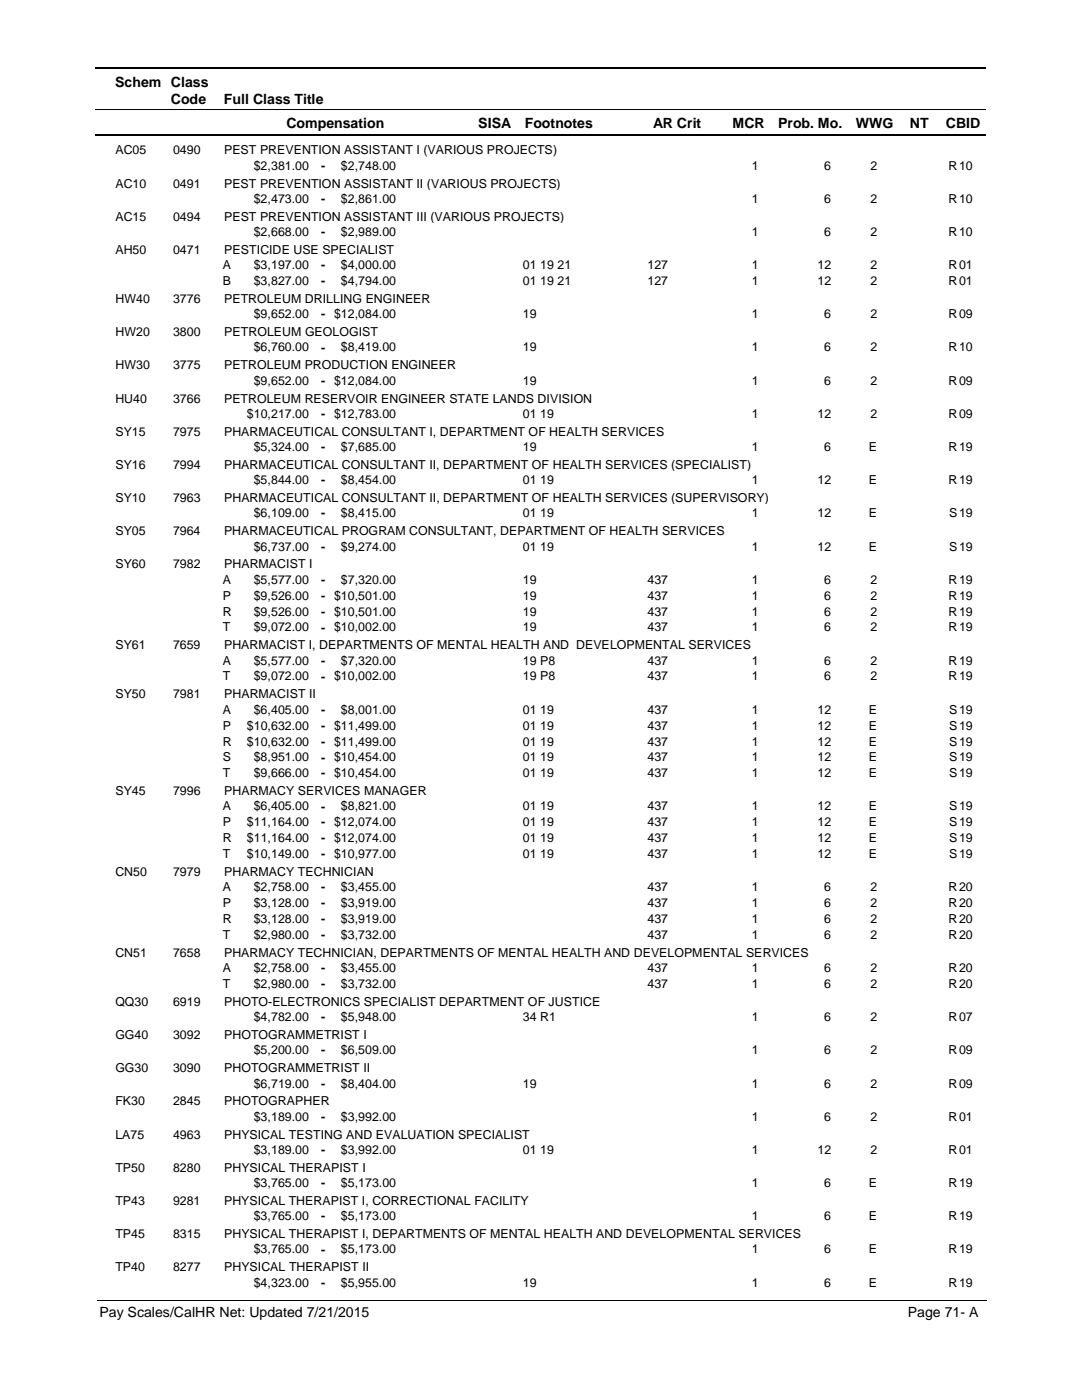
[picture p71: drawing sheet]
<svg xmlns="http://www.w3.org/2000/svg" width="216mm" height="279mm" viewBox="0 0 216 279" stroke-linecap="round" stroke-linejoin="round" font-family="sans-serif">
<defs><g id="words">
<g font-size="2.8">
<text x="23" y="17.3">Schem Class</text>
<text x="34.1" y="20.7">Code</text>
<text x="44.7" y="20.7">Full Class Title</text>
<text x="57.2" y="25.6">Compensation</text>
<text x="95.4" y="25.6">SISA</text>
<text x="104.7" y="25.6">Footnotes</text>
<text x="130.3" y="25.6">AR Crit</text>
<text x="146.2" y="25.6">MCR</text>
<text x="155.3" y="25.6">Prob. Mo.</text>
<text x="170.8" y="25.6">WWG</text>
<text x="181.5" y="25.6">NT</text>
<text x="188.7" y="25.6">CBID</text>
<text x="19.9" y="262.9">Pay Scales/CalHR Net: Updated 7/21/2015</text>
<text x="181.1" y="262.9">Page 71- A</text>
</g>
<g font-size="2.5">
<text x="23" y="30.8">AC05</text>
<text x="34.5" y="30.8">0490</text>
<text x="44.7" y="30.8">PEST PREVENTION ASSISTANT I (VARIOUS PROJECTS)</text>
<text x="50.6" y="33.9">$2,381.00</text>
<text x="64.1" y="33.9">-</text>
<text x="68" y="33.9">$2,748.00</text>
<text x="150" y="33.9">1</text>
<text x="164.5" y="33.9">6</text>
<text x="173.7" y="33.9">2</text>
<text x="189.3" y="33.9">R</text>
<text x="191.4" y="33.9">10</text>
<text x="23" y="37.4">AC10</text>
<text x="34.5" y="37.4">0491</text>
<text x="44.7" y="37.4">PEST PREVENTION ASSISTANT II (VARIOUS PROJECTS)</text>
<text x="50.6" y="40.5">$2,473.00</text>
<text x="64.1" y="40.5">-</text>
<text x="68" y="40.5">$2,861.00</text>
<text x="150" y="40.5">1</text>
<text x="164.5" y="40.5">6</text>
<text x="173.7" y="40.5">2</text>
<text x="189.3" y="40.5">R</text>
<text x="191.4" y="40.5">10</text>
<text x="23" y="44">AC15</text>
<text x="34.5" y="44">0494</text>
<text x="44.7" y="44">PEST PREVENTION ASSISTANT III (VARIOUS PROJECTS)</text>
<text x="50.6" y="47.1">$2,668.00</text>
<text x="64.1" y="47.1">-</text>
<text x="68" y="47.1">$2,989.00</text>
<text x="150" y="47.1">1</text>
<text x="164.5" y="47.1">6</text>
<text x="173.7" y="47.1">2</text>
<text x="189.3" y="47.1">R</text>
<text x="191.4" y="47.1">10</text>
<text x="23" y="50.7">AH50</text>
<text x="34.5" y="50.7">0471</text>
<text x="44.5" y="53.7">A</text>
<text x="44.7" y="50.7">PESTICIDE USE SPECIALIST</text>
<text x="50.6" y="53.7">$3,197.00</text>
<text x="64.1" y="53.8">-</text>
<text x="68" y="53.7">$4,000.00</text>
<text x="104.3" y="53.7">01 19 21</text>
<text x="129.2" y="53.7">127</text>
<text x="150" y="53.7">1</text>
<text x="163.1" y="53.7">12</text>
<text x="173.7" y="53.7">2</text>
<text x="189.3" y="53.7">R</text>
<text x="191.4" y="53.7">01</text>
<text x="44.5" y="56.9">B</text>
<text x="50.6" y="56.9">$3,827.00</text>
<text x="64.1" y="56.9">-</text>
<text x="68" y="56.9">$4,794.00</text>
<text x="104.3" y="56.9">01 19 21</text>
<text x="129.2" y="56.9">127</text>
<text x="150" y="56.9">1</text>
<text x="163.1" y="56.9">12</text>
<text x="173.7" y="56.9">2</text>
<text x="189.3" y="56.9">R</text>
<text x="191.4" y="56.9">01</text>
<text x="23" y="60.5">HW40</text>
<text x="34.5" y="60.5">3776</text>
<text x="44.7" y="60.5">PETROLEUM DRILLING ENGINEER</text>
<text x="50.6" y="63.5">$9,652.00</text>
<text x="64.1" y="63.5">- $12,084.00</text>
<text x="104.3" y="63.5">19</text>
<text x="150" y="63.5">1</text>
<text x="164.5" y="63.5">6</text>
<text x="173.7" y="63.5">2</text>
<text x="189.3" y="63.5">R</text>
<text x="191.4" y="63.5">09</text>
<text x="23" y="67.1">HW20</text>
<text x="34.5" y="67.1">3800</text>
<text x="44.7" y="67.1">PETROLEUM GEOLOGIST</text>
<text x="50.6" y="70.1">$6,760.00</text>
<text x="64.1" y="70.2">-</text>
<text x="68" y="70.1">$8,419.00</text>
<text x="104.3" y="70.1">19</text>
<text x="150" y="70.1">1</text>
<text x="164.5" y="70.1">6</text>
<text x="173.7" y="70.1">2</text>
<text x="189.3" y="70.1">R</text>
<text x="191.4" y="70.1">10</text>
<text x="23" y="73.7">HW30</text>
<text x="34.5" y="73.7">3775</text>
<text x="44.7" y="73.7">PETROLEUM PRODUCTION ENGINEER</text>
<text x="50.6" y="76.8">$9,652.00</text>
<text x="64.1" y="76.8">- $12,084.00</text>
<text x="104.3" y="76.8">19</text>
<text x="150" y="76.8">1</text>
<text x="164.5" y="76.8">6</text>
<text x="173.7" y="76.8">2</text>
<text x="189.3" y="76.8">R</text>
<text x="191.4" y="76.8">09</text>
<text x="23" y="80.3">HU40</text>
<text x="34.5" y="80.3">3766</text>
<text x="44.7" y="80.3">PETROLEUM RESERVOIR ENGINEER STATE LANDS DIVISION</text>
<text x="49.3" y="83.4">$10,217.00</text>
<text x="64.1" y="83.4">- $12,783.00</text>
<text x="104.3" y="83.4">01 19</text>
<text x="150" y="83.4">1</text>
<text x="163.1" y="83.4">12</text>
<text x="173.7" y="83.4">2</text>
<text x="189.3" y="83.4">R</text>
<text x="191.4" y="83.4">09</text>
<text x="23" y="87">SY15</text>
<text x="34.5" y="87">7975</text>
<text x="44.7" y="87">PHARMACEUTICAL CONSULTANT I, DEPARTMENT OF HEALTH SERVICES</text>
<text x="23" y="93.6">SY16</text>
<text x="34.5" y="93.6">7994</text>
<text x="44.7" y="93.6">PHARMACEUTICAL CONSULTANT II, DEPARTMENT OF HEALTH SERVICES (SPECIALIST)</text>
<text x="50.6" y="90">$5,324.00</text>
<text x="64.1" y="90">-</text>
<text x="68" y="90">$7,685.00</text>
<text x="104.3" y="90">19</text>
<text x="150" y="90">1</text>
<text x="164.5" y="90">6</text>
<text x="173.4" y="90">E</text>
<text x="189.3" y="90">R</text>
<text x="191.4" y="90">19</text>
<text x="23" y="100.2">SY10</text>
<text x="34.5" y="100.2">7963</text>
<text x="44.7" y="100.2">PHARMACEUTICAL CONSULTANT II, DEPARTMENT OF HEALTH SERVICES (SUPERVISORY)</text>
<text x="50.6" y="96.6">$5,844.00</text>
<text x="64.1" y="96.7">-</text>
<text x="68" y="96.6">$8,454.00</text>
<text x="104.3" y="96.6">01 19</text>
<text x="150" y="96.6">1</text>
<text x="163.1" y="96.6">12</text>
<text x="173.4" y="96.6">E</text>
<text x="189.3" y="96.6">R</text>
<text x="191.4" y="96.6">19</text>
<text x="23" y="106.8">SY05</text>
<text x="34.5" y="106.8">7964</text>
<text x="44.7" y="106.8">PHARMACEUTICAL PROGRAM CONSULTANT, DEPARTMENT OF HEALTH SERVICES</text>
<text x="50.6" y="103.3">$6,109.00</text>
<text x="64.1" y="103.3">-</text>
<text x="68" y="103.3">$8,415.00</text>
<text x="104.3" y="103.3">01 19</text>
<text x="150" y="103.3">1</text>
<text x="163.1" y="103.3">12</text>
<text x="173.4" y="103.3">E</text>
<text x="189.4" y="103.3">S</text>
<text x="191.4" y="103.3">19</text>
<text x="23" y="113.5">SY60</text>
<text x="34.5" y="113.5">7982</text>
<text x="44.7" y="113.5">PHARMACIST I</text>
<text x="50.6" y="109.9">$6,737.00</text>
<text x="64.1" y="109.9">-</text>
<text x="68" y="109.9">$9,274.00</text>
<text x="104.3" y="109.9">01 19</text>
<text x="150" y="109.9">1</text>
<text x="163.1" y="109.9">12</text>
<text x="173.4" y="109.9">E</text>
<text x="189.4" y="109.9">S</text>
<text x="191.4" y="109.9">19</text>
<text x="44.5" y="116.5">A</text>
<text x="44.5" y="119.7">P</text>
<text x="50.6" y="116.5">$5,577.00</text>
<text x="50.6" y="119.7">$9,526.00</text>
<text x="64.1" y="116.5">-</text>
<text x="64.1" y="119.7">- $10,501.00</text>
<text x="68" y="116.5">$7,320.00</text>
<text x="104.3" y="119.7">19</text>
<text x="104.3" y="116.5">19</text>
<text x="129.2" y="119.7">437</text>
<text x="129.2" y="116.5">437</text>
<text x="150" y="116.5">1</text>
<text x="150" y="119.7">1</text>
<text x="164.5" y="116.5">6</text>
<text x="164.5" y="119.7">6</text>
<text x="173.7" y="119.7">2</text>
<text x="173.7" y="116.5">2</text>
<text x="189.3" y="116.5">R</text>
<text x="189.3" y="119.7">R</text>
<text x="191.4" y="116.5">19</text>
<text x="191.4" y="119.7">19</text>
<text x="44.5" y="122.9">R</text>
<text x="50.6" y="122.9">$9,526.00</text>
<text x="64.1" y="122.9">- $10,501.00</text>
<text x="104.3" y="122.9">19</text>
<text x="129.2" y="122.9">437</text>
<text x="150" y="122.9">1</text>
<text x="164.5" y="122.9">6</text>
<text x="173.7" y="122.9">2</text>
<text x="189.3" y="122.9">R</text>
<text x="191.4" y="122.9">19</text>
<text x="23" y="129.6">SY61</text>
<text x="34.5" y="129.6">7659</text>
<text x="44.5" y="126">T</text>
<text x="44.7" y="129.6">PHARMACIST I, DEPARTMENTS OF MENTAL HEALTH AND DEVELOPMENTAL SERVICES</text>
<text x="50.6" y="126">$9,072.00</text>
<text x="64.1" y="126">- $10,002.00</text>
<text x="104.3" y="126">19</text>
<text x="129.2" y="126">437</text>
<text x="150" y="126">1</text>
<text x="164.5" y="126">6</text>
<text x="173.7" y="126">2</text>
<text x="189.3" y="126">R</text>
<text x="191.4" y="126">19</text>
<text x="44.5" y="132.6">A</text>
<text x="44.5" y="135.8">T</text>
<text x="50.6" y="132.6">$5,577.00</text>
<text x="50.6" y="135.8">$9,072.00</text>
<text x="64.1" y="132.7">-</text>
<text x="64.1" y="135.8">- $10,002.00</text>
<text x="68" y="132.6">$7,320.00</text>
<text x="104.3" y="135.8">19 P8</text>
<text x="104.3" y="132.6">19 P8</text>
<text x="129.2" y="135.8">437</text>
<text x="129.2" y="132.6">437</text>
<text x="150" y="132.6">1</text>
<text x="150" y="135.8">1</text>
<text x="164.5" y="132.6">6</text>
<text x="164.5" y="135.8">6</text>
<text x="173.7" y="135.8">2</text>
<text x="173.7" y="132.6">2</text>
<text x="189.3" y="132.6">R</text>
<text x="189.3" y="135.8">R</text>
<text x="191.4" y="132.6">19</text>
<text x="191.4" y="135.8">19</text>
<text x="23" y="139.4">SY50</text>
<text x="34.5" y="139.4">7981</text>
<text x="44.5" y="142.4">A</text>
<text x="44.7" y="139.4">PHARMACIST II</text>
<text x="50.6" y="142.4">$6,405.00</text>
<text x="64.1" y="142.5">-</text>
<text x="68" y="142.4">$8,001.00</text>
<text x="104.3" y="142.4">01 19</text>
<text x="129.2" y="142.4">437</text>
<text x="150" y="142.4">1</text>
<text x="163.1" y="142.4">12</text>
<text x="173.4" y="142.4">E</text>
<text x="189.4" y="142.4">S</text>
<text x="191.4" y="142.4">19</text>
<text x="44.5" y="145.6">P</text>
<text x="44.5" y="148.8">R</text>
<text x="49.3" y="145.6">$10,632.00</text>
<text x="49.3" y="148.8">$10,632.00</text>
<text x="64.1" y="145.6">- $11,499.00</text>
<text x="64.1" y="148.8">- $11,499.00</text>
<text x="104.3" y="148.8">01 19</text>
<text x="104.3" y="145.6">01 19</text>
<text x="129.2" y="148.8">437</text>
<text x="129.2" y="145.6">437</text>
<text x="150" y="145.6">1</text>
<text x="150" y="148.8">1</text>
<text x="163.1" y="145.6">12</text>
<text x="163.1" y="148.8">12</text>
<text x="173.4" y="148.8">E</text>
<text x="173.4" y="145.6">E</text>
<text x="189.4" y="145.6">S</text>
<text x="189.4" y="148.8">S</text>
<text x="191.4" y="145.6">19</text>
<text x="191.4" y="148.8">19</text>
<text x="44.5" y="152">S</text>
<text x="44.5" y="155.1">T</text>
<text x="50.6" y="152">$8,951.00</text>
<text x="50.6" y="155.1">$9,666.00</text>
<text x="64.1" y="152">- $10,454.00</text>
<text x="64.1" y="155.2">- $10,454.00</text>
<text x="104.3" y="152">01 19</text>
<text x="104.3" y="155.1">01 19</text>
<text x="129.2" y="152">437</text>
<text x="129.2" y="155.1">437</text>
<text x="150" y="152">1</text>
<text x="150" y="155.1">1</text>
<text x="163.1" y="152">12</text>
<text x="163.1" y="155.1">12</text>
<text x="173.4" y="152">E</text>
<text x="173.4" y="155.1">E</text>
<text x="189.4" y="152">S</text>
<text x="189.4" y="155.1">S</text>
<text x="191.4" y="152">19</text>
<text x="191.4" y="155.1">19</text>
<text x="23" y="158.7">SY45</text>
<text x="34.5" y="158.7">7996</text>
<text x="44.5" y="161.7">A</text>
<text x="44.7" y="158.7">PHARMACY SERVICES MANAGER</text>
<text x="50.6" y="161.7">$6,405.00</text>
<text x="64.1" y="161.8">-</text>
<text x="68" y="161.7">$8,821.00</text>
<text x="104.3" y="161.7">01 19</text>
<text x="129.2" y="161.7">437</text>
<text x="150" y="161.7">1</text>
<text x="163.1" y="161.7">12</text>
<text x="173.4" y="161.7">E</text>
<text x="189.4" y="161.7">S</text>
<text x="191.4" y="161.7">19</text>
<text x="44.5" y="164.9">P</text>
<text x="49.3" y="164.9">$11,164.00</text>
<text x="64.1" y="164.9">- $12,074.00</text>
<text x="104.3" y="164.9">01 19</text>
<text x="129.2" y="164.9">437</text>
<text x="150" y="164.9">1</text>
<text x="163.1" y="164.9">12</text>
<text x="173.4" y="164.9">E</text>
<text x="189.4" y="164.9">S</text>
<text x="191.4" y="164.9">19</text>
<text x="44.5" y="168.1">R</text>
<text x="44.5" y="171.2">T</text>
<text x="49.3" y="168.1">$11,164.00</text>
<text x="49.3" y="171.2">$10,149.00</text>
<text x="64.1" y="168.1">- $12,074.00</text>
<text x="64.1" y="171.3">- $10,977.00</text>
<text x="104.3" y="168.1">01 19</text>
<text x="104.3" y="171.2">01 19</text>
<text x="129.2" y="168.1">437</text>
<text x="129.2" y="171.2">437</text>
<text x="150" y="171.2">1</text>
<text x="150" y="168.1">1</text>
<text x="163.1" y="168.1">12</text>
<text x="163.1" y="171.2">12</text>
<text x="173.4" y="168.1">E</text>
<text x="173.4" y="171.2">E</text>
<text x="189.4" y="171.2">S</text>
<text x="189.4" y="168.1">S</text>
<text x="191.4" y="168.1">19</text>
<text x="191.4" y="171.2">19</text>
<text x="23" y="174.8">CN50</text>
<text x="34.5" y="174.8">7979</text>
<text x="44.5" y="177.9">A</text>
<text x="44.7" y="174.8">PHARMACY TECHNICIAN</text>
<text x="50.6" y="177.9">$2,758.00</text>
<text x="64.1" y="177.9">-</text>
<text x="68" y="177.9">$3,455.00</text>
<text x="129.2" y="177.9">437</text>
<text x="150" y="177.9">1</text>
<text x="164.5" y="177.9">6</text>
<text x="173.7" y="177.9">2</text>
<text x="189.3" y="177.9">R</text>
<text x="191.4" y="177.9">20</text>
<text x="44.5" y="181">P</text>
<text x="44.5" y="184.2">R</text>
<text x="50.6" y="181">$3,128.00</text>
<text x="50.6" y="184.2">$3,128.00</text>
<text x="64.1" y="181.1">-</text>
<text x="64.1" y="184.2">-</text>
<text x="68" y="181">$3,919.00</text>
<text x="68" y="184.2">$3,919.00</text>
<text x="129.2" y="181">437</text>
<text x="129.2" y="184.2">437</text>
<text x="150" y="181">1</text>
<text x="150" y="184.2">1</text>
<text x="164.5" y="181">6</text>
<text x="164.5" y="184.2">6</text>
<text x="173.7" y="181">2</text>
<text x="173.7" y="184.2">2</text>
<text x="189.3" y="181">R</text>
<text x="189.3" y="184.2">R</text>
<text x="191.4" y="181">20</text>
<text x="191.4" y="184.2">20</text>
<text x="23" y="190.9">CN51</text>
<text x="34.5" y="190.9">7658</text>
<text x="44.5" y="187.4">T</text>
<text x="44.7" y="190.9">PHARMACY TECHNICIAN, DEPARTMENTS OF MENTAL HEALTH AND DEVELOPMENTAL SERVICES</text>
<text x="50.6" y="187.4">$2,980.00</text>
<text x="64.1" y="187.4">-</text>
<text x="68" y="187.4">$3,732.00</text>
<text x="129.2" y="187.4">437</text>
<text x="150" y="187.4">1</text>
<text x="164.5" y="187.4">6</text>
<text x="173.7" y="187.4">2</text>
<text x="189.3" y="187.4">R</text>
<text x="191.4" y="187.4">20</text>
<text x="44.5" y="194">A</text>
<text x="44.5" y="197.2">T</text>
<text x="50.6" y="194">$2,758.00</text>
<text x="50.6" y="197.2">$2,980.00</text>
<text x="64.1" y="194">-</text>
<text x="64.1" y="197.2">-</text>
<text x="68" y="194">$3,455.00</text>
<text x="68" y="197.2">$3,732.00</text>
<text x="129.2" y="194">437</text>
<text x="129.2" y="197.2">437</text>
<text x="150" y="194">1</text>
<text x="150" y="197.2">1</text>
<text x="164.5" y="194">6</text>
<text x="164.5" y="197.2">6</text>
<text x="173.7" y="194">2</text>
<text x="173.7" y="197.2">2</text>
<text x="189.3" y="194">R</text>
<text x="189.3" y="197.2">R</text>
<text x="191.4" y="194">20</text>
<text x="191.4" y="197.2">20</text>
<text x="23" y="200.8">QQ30</text>
<text x="34.5" y="200.8">6919</text>
<text x="44.7" y="200.8">PHOTO-ELECTRONICS SPECIALIST DEPARTMENT OF JUSTICE</text>
<text x="50.6" y="203.8">$4,782.00</text>
<text x="64.1" y="203.8">-</text>
<text x="68" y="203.8">$5,948.00</text>
<text x="104.3" y="203.8">34 R1</text>
<text x="150" y="203.8">1</text>
<text x="164.5" y="203.8">6</text>
<text x="173.7" y="203.8">2</text>
<text x="189.3" y="203.8">R</text>
<text x="191.4" y="203.8">07</text>
<text x="23" y="207.4">GG40</text>
<text x="34.5" y="207.4">3092</text>
<text x="44.7" y="207.4">PHOTOGRAMMETRIST I</text>
<text x="23" y="214">GG30</text>
<text x="34.5" y="214">3090</text>
<text x="44.7" y="214">PHOTOGRAMMETRIST II</text>
<text x="50.6" y="210.4">$5,200.00</text>
<text x="64.1" y="210.4">-</text>
<text x="68" y="210.4">$6,509.00</text>
<text x="150" y="210.4">1</text>
<text x="164.5" y="210.4">6</text>
<text x="173.7" y="210.4">2</text>
<text x="189.3" y="210.4">R</text>
<text x="191.4" y="210.4">09</text>
<text x="23" y="220.6">FK30</text>
<text x="34.5" y="220.6">2845</text>
<text x="44.7" y="220.6">PHOTOGRAPHER</text>
<text x="50.6" y="217">$6,719.00</text>
<text x="64.1" y="217.1">-</text>
<text x="68" y="217">$8,404.00</text>
<text x="104.3" y="217">19</text>
<text x="150" y="217">1</text>
<text x="164.5" y="217">6</text>
<text x="173.7" y="217">2</text>
<text x="189.3" y="217">R</text>
<text x="191.4" y="217">09</text>
<text x="23" y="227.2">LA75</text>
<text x="34.5" y="227.2">4963</text>
<text x="44.7" y="227.2">PHYSICAL TESTING AND EVALUATION SPECIALIST</text>
<text x="50.6" y="223.7">$3,189.00</text>
<text x="64.1" y="223.7">-</text>
<text x="68" y="223.7">$3,992.00</text>
<text x="150" y="223.7">1</text>
<text x="164.5" y="223.7">6</text>
<text x="173.7" y="223.7">2</text>
<text x="189.3" y="223.7">R</text>
<text x="191.4" y="223.7">01</text>
<text x="23" y="233.8">TP50</text>
<text x="34.5" y="233.8">8280</text>
<text x="44.7" y="233.8">PHYSICAL THERAPIST I</text>
<text x="50.6" y="230.3">$3,189.00</text>
<text x="64.1" y="230.3">-</text>
<text x="68" y="230.3">$3,992.00</text>
<text x="104.3" y="230.3">01 19</text>
<text x="150" y="230.3">1</text>
<text x="163.1" y="230.3">12</text>
<text x="173.7" y="230.3">2</text>
<text x="189.3" y="230.3">R</text>
<text x="191.4" y="230.3">01</text>
<text x="50.6" y="236.9">$3,765.00</text>
<text x="64.1" y="236.9">-</text>
<text x="68" y="236.9">$5,173.00</text>
<text x="150" y="236.9">1</text>
<text x="164.5" y="236.9">6</text>
<text x="173.4" y="236.9">E</text>
<text x="189.3" y="236.9">R</text>
<text x="191.4" y="236.9">19</text>
<text x="23" y="240.5">TP43</text>
<text x="34.5" y="240.5">9281</text>
<text x="44.7" y="240.5">PHYSICAL THERAPIST I, CORRECTIONAL FACILITY</text>
<text x="50.6" y="243.5">$3,765.00</text>
<text x="64.1" y="243.6">-</text>
<text x="68" y="243.5">$5,173.00</text>
<text x="150" y="243.5">1</text>
<text x="164.5" y="243.5">6</text>
<text x="173.4" y="243.5">E</text>
<text x="189.3" y="243.5">R</text>
<text x="191.4" y="243.5">19</text>
<text x="23" y="247.1">TP45</text>
<text x="34.5" y="247.1">8315</text>
<text x="44.7" y="247.1">PHYSICAL THERAPIST I, DEPARTMENTS OF MENTAL HEALTH AND DEVELOPMENTAL SERVICES</text>
<text x="50.6" y="250.1">$3,765.00</text>
<text x="64.1" y="250.2">-</text>
<text x="68" y="250.1">$5,173.00</text>
<text x="150" y="250.1">1</text>
<text x="164.5" y="250.1">6</text>
<text x="173.4" y="250.1">E</text>
<text x="189.3" y="250.1">R</text>
<text x="191.4" y="250.1">19</text>
<text x="23" y="253.7">TP40</text>
<text x="34.5" y="253.7">8277</text>
<text x="44.7" y="253.7">PHYSICAL THERAPIST II</text>
<text x="50.6" y="256.8">$4,323.00</text>
<text x="64.1" y="256.8">-</text>
<text x="68" y="256.8">$5,955.00</text>
<text x="104.3" y="256.8">19</text>
<text x="150" y="256.8">1</text>
<text x="164.5" y="256.8">6</text>
<text x="173.4" y="256.8">E</text>
<text x="189.3" y="256.8">R</text>
<text x="191.4" y="256.8">19</text>
</g>
</g></defs>
<path d="M19 13.5h177.8M19 27h177.8" fill="none" stroke="#000" stroke-width=".36"/>
<path d="M19 21.8h177.8" fill="none" stroke="#000" stroke-width=".2"/>
<g fill="#fff">
<path d="M46.9 31.2h16.3v3h-16.3z"/>
<path d="M191 31.2h4.2v3h-4.2z"/>
<path d="M46.9 37.8h16.3v3h-16.3z"/>
<path d="M191 37.8h4.2v3h-4.2z"/>
<path d="M46.9 44.5h16.3v3h-16.3z"/>
<path d="M191 44.5h4.2v3h-4.2z"/>
<path d="M46.9 51.1h16.3v3h-16.3z"/>
<path d="M191 51.1h4.2v3h-4.2z"/>
<path d="M46.9 54.3h16.3v3h-16.3z"/>
<path d="M191 54.3h4.2v3h-4.2z"/>
<path d="M46.9 60.9h16.3v3h-16.3z"/>
<path d="M191 60.9h4.2v3h-4.2z"/>
<path d="M46.9 67.5h16.3v3h-16.3z"/>
<path d="M191 67.5h4.2v3h-4.2z"/>
<path d="M46.9 74.1h16.3v3h-16.3z"/>
<path d="M191 74.1h4.2v3h-4.2z"/>
<path d="M46.9 80.8h16.3v2.9h-16.3z"/>
<path d="M191 80.8h4.2v2.9h-4.2z"/>
<path d="M46.9 87.4h16.3v3h-16.3z"/>
<path d="M191 87.4h4.2v3h-4.2z"/>
<path d="M46.9 94h16.3v3h-16.3z"/>
<path d="M191 94h4.2v3h-4.2z"/>
<path d="M46.9 100.6h16.3v3h-16.3z"/>
<path d="M191 100.6h4.2v3h-4.2z"/>
<path d="M46.9 107.3h16.3v2.9h-16.3z"/>
<path d="M191 107.3h4.2v2.9h-4.2z"/>
<path d="M46.9 113.9h16.3v3h-16.3z"/>
<path d="M191 113.9h4.2v3h-4.2z"/>
<path d="M46.9 117.1h16.3v2.9h-16.3z"/>
<path d="M191 117.1h4.2v2.9h-4.2z"/>
<path d="M46.9 120.2h16.3v3h-16.3z"/>
<path d="M191 120.2h4.2v3h-4.2z"/>
<path d="M46.9 123.4h16.3v3h-16.3z"/>
<path d="M191 123.4h4.2v3h-4.2z"/>
<path d="M46.9 130h16.3v3h-16.3z"/>
<path d="M191 130h4.2v3h-4.2z"/>
<path d="M46.9 133.2h16.3v2.9h-16.3z"/>
<path d="M191 133.2h4.2v2.9h-4.2z"/>
<path d="M46.9 139.8h16.3v3h-16.3z"/>
<path d="M191 139.8h4.2v3h-4.2z"/>
<path d="M46.9 143h16.3v3h-16.3z"/>
<path d="M191 143h4.2v3h-4.2z"/>
<path d="M46.9 146.2h16.3v2.9h-16.3z"/>
<path d="M191 146.2h4.2v2.9h-4.2z"/>
<path d="M46.9 149.3h16.3v3h-16.3z"/>
<path d="M191 149.3h4.2v3h-4.2z"/>
<path d="M46.9 152.5h16.3v3h-16.3z"/>
<path d="M191 152.5h4.2v3h-4.2z"/>
<path d="M46.9 159.1h16.3v3h-16.3z"/>
<path d="M191 159.1h4.2v3h-4.2z"/>
<path d="M46.9 162.3h16.3v2.9h-16.3z"/>
<path d="M191 162.3h4.2v2.9h-4.2z"/>
<path d="M46.9 165.5h16.3v2.9h-16.3z"/>
<path d="M191 165.5h4.2v2.9h-4.2z"/>
<path d="M46.9 168.6h16.3v3h-16.3z"/>
<path d="M191 168.6h4.2v3h-4.2z"/>
<path d="M46.9 175.2h16.3v3h-16.3z"/>
<path d="M191 175.2h4.2v3h-4.2z"/>
<path d="M46.9 178.4h16.3v3h-16.3z"/>
<path d="M191 178.4h4.2v3h-4.2z"/>
<path d="M46.9 181.6h16.3v3h-16.3z"/>
<path d="M191 181.6h4.2v3h-4.2z"/>
<path d="M46.9 184.7h16.3v3h-16.3z"/>
<path d="M191 184.7h4.2v3h-4.2z"/>
<path d="M46.9 191.4h16.3v3h-16.3z"/>
<path d="M191 191.4h4.2v3h-4.2z"/>
<path d="M46.9 194.6h16.3v2.9h-16.3z"/>
<path d="M191 194.6h4.2v2.9h-4.2z"/>
<path d="M46.9 201.2h16.3v3h-16.3z"/>
<path d="M191 201.2h4.2v3h-4.2z"/>
<path d="M46.9 207.8h16.3v3h-16.3z"/>
<path d="M191 207.8h4.2v3h-4.2z"/>
<path d="M46.9 214.4h16.3v3h-16.3z"/>
<path d="M191 214.4h4.2v3h-4.2z"/>
<path d="M46.9 221h16.3v3h-16.3z"/>
<path d="M191 221h4.2v3h-4.2z"/>
<path d="M46.9 227.6h16.3v3h-16.3z"/>
<path d="M191 227.6h4.2v3h-4.2z"/>
<path d="M46.9 234.3h16.3v3h-16.3z"/>
<path d="M191 234.3h4.2v3h-4.2z"/>
<path d="M46.9 240.9h16.3v3h-16.3z"/>
<path d="M191 240.9h4.2v3h-4.2z"/>
<path d="M46.9 247.5h16.3v3h-16.3z"/>
<path d="M191 247.5h4.2v3h-4.2z"/>
<path d="M46.9 254.2h16.3v2.9h-16.3z"/>
<path d="M191 254.2h4.2v2.9h-4.2z"/>
</g>
<path d="M19.4 259.6h177.4" fill="none" stroke="#000" stroke-width=".2"/>
<use href="#words"/>
</svg>
